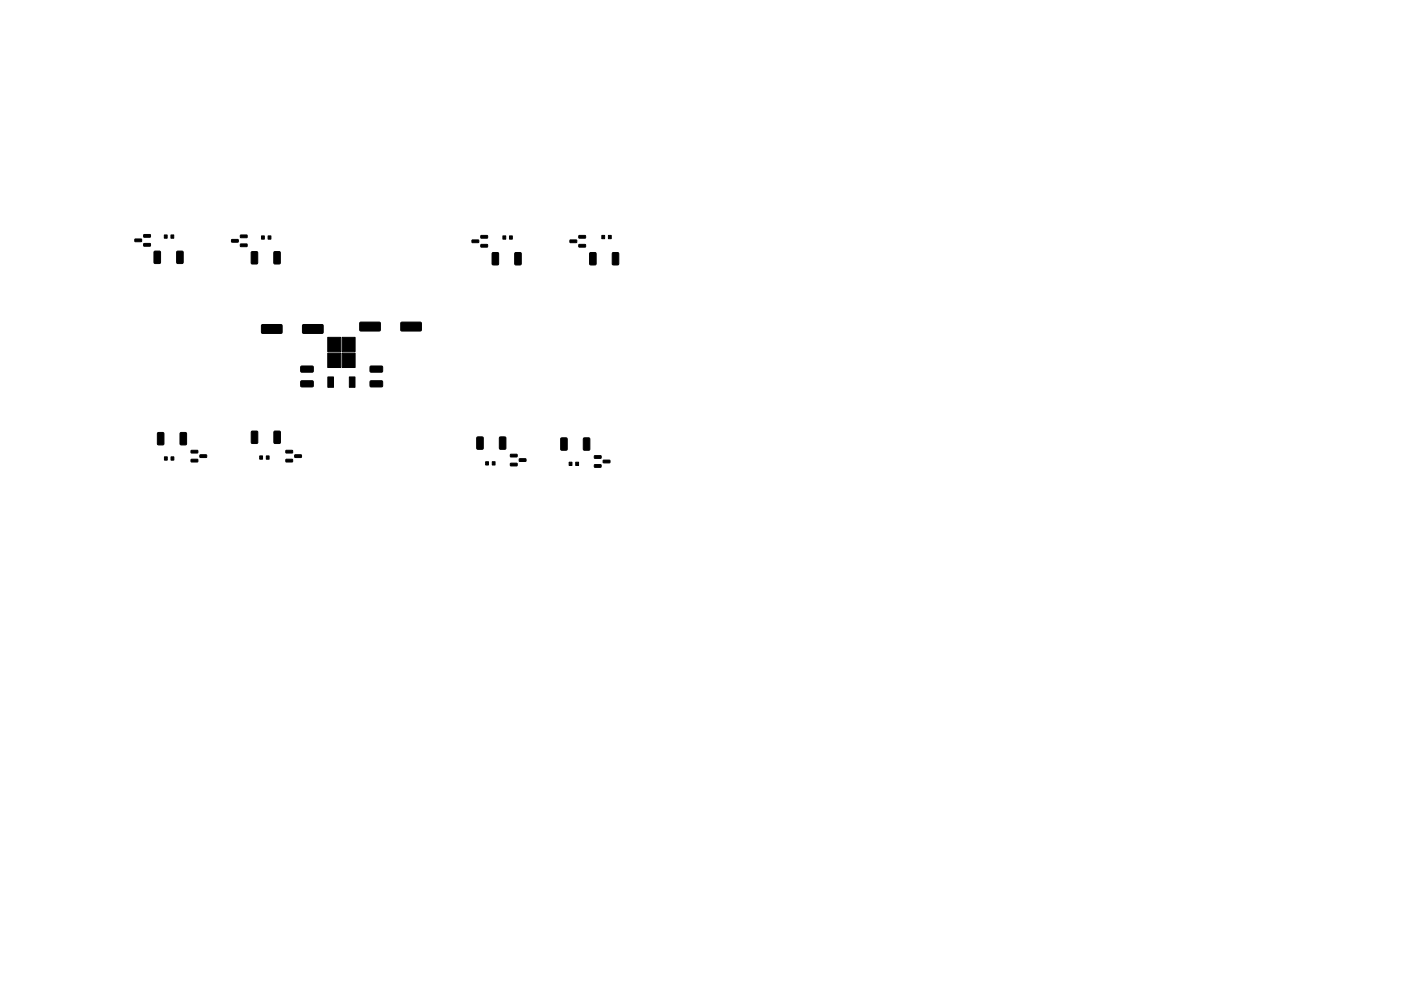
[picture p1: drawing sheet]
<svg xmlns="http://www.w3.org/2000/svg" width="297mm" height="210mm" viewBox="0 0 297 210" stroke-linecap="round" stroke-linejoin="round" font-family="sans-serif">
<g fill="#000" stroke="#000" stroke-width=".21">
<path d="M28.6 50.7h1.3l.1 .5-1.3 .1zM30.5 49.8h1.3l.1 .5h-1.4zM30.5 51.7h1.3l.1 .5h-1.4zM32.7 53.3h1.1l.2 .1v2.3l-.1 .2h-1l-.2-.1zM34.8 49.8h.6v.7h-.6zM36.2 49.8h.6v.7h-.6zM37.5 53.3h1.1l.2 .1v2.3l-.1 .2h-1l-.2-.1zM49.1 50.8h1.3l.1 .5-1.3 .1zM51 49.9h1.3l.1 .5h-1.4zM51 51.8h1.3l.1 .5h-1.4zM53.3 53.4h1.1l.2 .1v2.3l-.1 .2h-1l-.2-.1zM55.4 50h.6v.7h-.6z"/>
<path d="M56.8 50h.6v.7h-.6zM58.1 53.4h1.1l.2 .1v2.3l-.1 .2h-1l-.2-.1zM100.1 50.9h1.3l.1 .5-1.4 .1zM102 50h1.3l.1 .5h-1.4zM102 51.9h1.3l.1 .5h-1.4zM104.4 53.6h1.1l.2 .1v2.3l-.1 .2h-1l-.3-.1zM106.6 50h.6v.7h-.6zM108 50h.6v.7h-.6zM109.2 53.6h1.1l.2 .1v2.3l-.1 .2h-1l-.3-.1zM120.9 50.9h1.3l.1 .5-1.4 .1zM122.7 50h1.4l.1 .5h-1.4zM122.7 51.9h1.4l.1 .5h-1.4z"/>
<path d="M125.1 53.6h1l.3 .1v2.3l-.2 .2h-1l-.2-.1zM127.6 49.9h.6v.7h-.6zM129 49.9h.6v.7h-.6zM129.9 53.6h1l.3 .1v2.3l-.2 .2h-1l-.2-.1zM55.5 68.9h4.2l.1 .2v1.5l-.2 .1h-4l-.2-.2zM63.8 77.7h2.5l.1 .2v.9l-.2 .2h-2.3l-.2-.3zM64.2 68.9h4.2l.1 .2v1.5l-.2 .1h-4l-.2-.2zM69.5 71.6h2.7v3h-2.7zM69.5 74.9h2.7v3.1h-2.7zM72.5 71.6h2.8v3h-2.8zM72.5 74.9h2.8v3.1h-2.8zM78.5 77.7h2.5l.1 .2v.9l-.2 .2h-2.3l-.2-.3z"/>
<path d="M76.3 68.4h4.2l.2 .2-.1 1.5-.2 .1h-4l-.1-.2zM85 68.4h4.2l.2 .2-.1 1.5-.2 .1h-4l-.1-.2zM33.4 91.8h1.1l.2 .1 .1 2.3-.2 .2h-1l-.2-.2zM34.9 96.9h.6v.7h-.6zM36.3 96.9h.6v.7h-.6zM38.2 91.8h1.1l.2 .1 .1 2.3-.2 .2h-1l-.2-.2zM40.5 97.5l1.4-.1v.5l-1.3 .1zM40.5 95.6l1.4-.1v.5l-1.3 .1zM42.4 96.5h1.3l.1 .5-1.3 .1zM53.3 91.5h1.1l.2 .1 .1 2.3-.2 .2h-1l-.2-.2zM55.1 96.7h.6v.7h-.6zM56.5 96.7h.6v.7h-.6z"/>
<path d="M58.1 91.5h1.1l.2 .1 .1 2.3-.2 .2h-1l-.2-.2zM60.6 97.5l1.4-.1v.5l-1.3 .1zM60.6 95.6l1.4-.1v.5l-1.3 .1zM62.5 96.5h1.3l.1 .5-1.3 .1zM63.8 80.8h2.5l.1 .2v.9l-.2 .2h-2.3l-.2-.3zM69.5 80h1.2v2.2h-1.2zM74.1 80h1.2v2.2h-1.2zM78.5 80.8h2.5l.1 .2v.9l-.2 .2h-2.3l-.2-.3zM101.1 92.8l1.1-.1 .2 .1 .1 2.3-.2 .2h-1l-.2-.1zM103 98h.6v.7h-.6zM104.4 98h.6v.7h-.6zM105.9 92.8l1.1-.1 .2 .1 .1 2.3-.2 .2h-1l-.2-.1z"/>
<path d="M108.2 98.3h1.4l.1 .5h-1.4zM108.2 96.4h1.4l.1 .5h-1.4zM110.1 97.4l1.3-.1 .1 .5-1.3 .1zM118.9 93l1.1-.1 .2 .1 .1 2.3-.2 .2h-1l-.2-.1zM120.7 98.1h.6v.7h-.6zM122.1 98.1h.6v.7h-.6zM123.7 93l1.1-.1 .2 .1 .1 2.3-.2 .2h-1l-.2-.1zM126 98.6h1.4l.1 .5h-1.4zM126 96.7h1.4l.1 .5h-1.4zM127.9 97.7l1.3-.1 .1 .5-1.3 .1z"/>
</g>
</svg>
